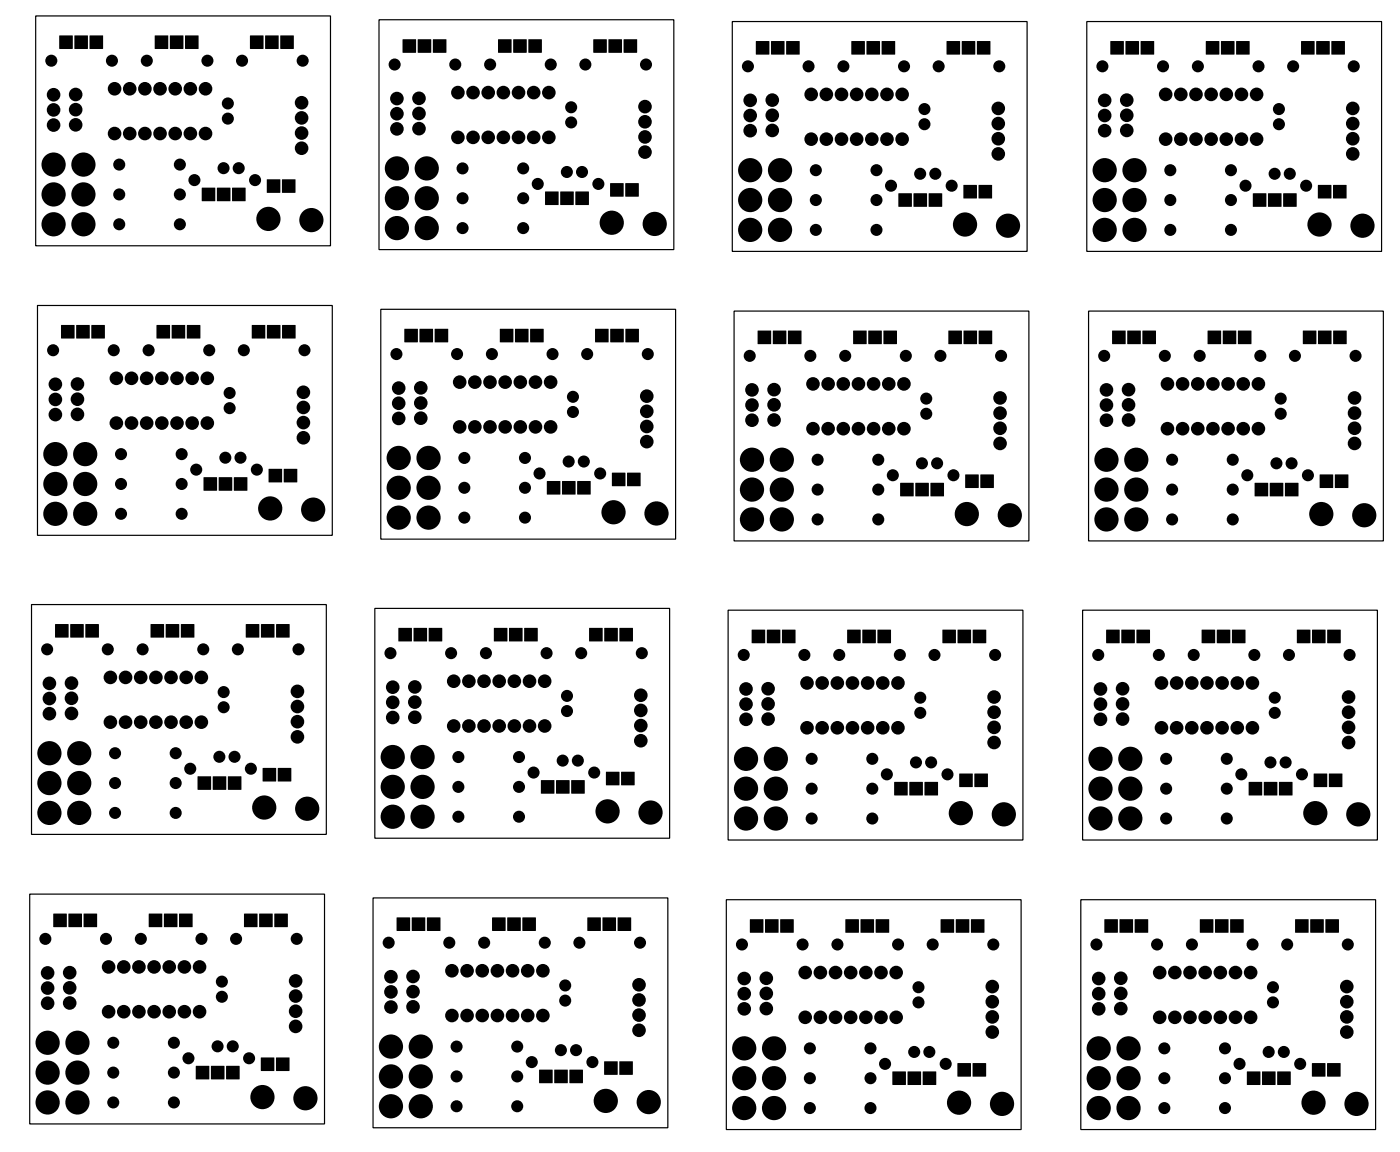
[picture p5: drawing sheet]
<svg xmlns="http://www.w3.org/2000/svg" width="235mm" height="193mm" viewBox="0 0 235 193" stroke-linecap="round" stroke-linejoin="round" font-family="sans-serif">
<g fill="#000">
<path d="M9.9 6h2.3v2.2h-2.3z" fill-rule="evenodd"/>
<path d="M12.5 6h2.2v2.2h-2.2z" fill-rule="evenodd"/>
<path d="M15 6h2.2v2.2h-2.2z" fill-rule="evenodd"/>
<path d="M25.9 6h2.3v2.2h-2.3z" fill-rule="evenodd"/>
<path d="M28.5 6h2.2v2.2h-2.2z" fill-rule="evenodd"/>
<path d="M31 6h2.2v2.2h-2.2z" fill-rule="evenodd"/>
<path d="M41.9 6h2.2v2.2h-2.2z" fill-rule="evenodd"/>
<path d="M44.4 6h2.3v2.2h-2.3z" fill-rule="evenodd"/>
<path d="M47 6h2.2v2.2h-2.2z" fill-rule="evenodd"/>
<path d="M67.5 6.6h2.2v2.2h-2.2z" fill-rule="evenodd"/>
<path d="M70 6.6h2.2v2.2h-2.2z" fill-rule="evenodd"/>
<path d="M72.6 6.6h2.2v2.2h-2.2z" fill-rule="evenodd"/>
<path d="M83.5 6.6h2.2v2.2h-2.2z" fill-rule="evenodd"/>
<path d="M86 6.6h2.2v2.2h-2.2z" fill-rule="evenodd"/>
<path d="M88.6 6.6h2.2v2.2h-2.2z" fill-rule="evenodd"/>
<path d="M99.4 6.6h2.3v2.2h-2.3z" fill-rule="evenodd"/>
<path d="M102 6.6h2.2v2.2h-2.2z" fill-rule="evenodd"/>
<path d="M104.5 6.6h2.2v2.2h-2.2z" fill-rule="evenodd"/>
<path d="M126.7 6.9h2.2v2.2h-2.2z" fill-rule="evenodd"/>
<path d="M129.2 6.9h2.2v2.2h-2.2z" fill-rule="evenodd"/>
<path d="M131.8 6.9h2.2v2.2h-2.2z" fill-rule="evenodd"/>
<path d="M142.7 6.9h2.2v2.2h-2.2z" fill-rule="evenodd"/>
<path d="M145.2 6.9h2.2v2.2h-2.2z" fill-rule="evenodd"/>
<path d="M147.8 6.9h2.2v2.2h-2.2z" fill-rule="evenodd"/>
<path d="M158.6 6.9h2.3v2.2h-2.3z" fill-rule="evenodd"/>
<path d="M161.2 6.9h2.2v2.2h-2.2z" fill-rule="evenodd"/>
<path d="M163.7 6.9h2.2v2.2h-2.2z" fill-rule="evenodd"/>
<path d="M186.1 6.9h2.2v2.2h-2.2z" fill-rule="evenodd"/>
<path d="M188.6 6.9h2.2v2.2h-2.2z" fill-rule="evenodd"/>
<path d="M191.2 6.9h2.2v2.2h-2.2z" fill-rule="evenodd"/>
<path d="M202.1 6.9h2.2v2.2h-2.2z" fill-rule="evenodd"/>
<path d="M204.6 6.9h2.2v2.2h-2.2z" fill-rule="evenodd"/>
<path d="M207.2 6.9h2.2v2.2h-2.2z" fill-rule="evenodd"/>
<path d="M218 6.9h2.3v2.2h-2.3z" fill-rule="evenodd"/>
<path d="M220.6 6.9h2.2v2.2h-2.2z" fill-rule="evenodd"/>
<path d="M223.1 6.9h2.2v2.2h-2.2z" fill-rule="evenodd"/>
<path d="M33.8 31.5h2.2v2.2h-2.2z" fill-rule="evenodd"/>
<path d="M36.4 31.5h2.2v2.2h-2.2z" fill-rule="evenodd"/>
<path d="M38.9 31.5h2.2v2.2h-2.2z" fill-rule="evenodd"/>
<path d="M44.7 30.1h2.2v2.2h-2.2z" fill-rule="evenodd"/>
<path d="M47.3 30.1h2.2v2.2h-2.2z" fill-rule="evenodd"/>
<path d="M91.4 32.1h2.2v2.2h-2.2z" fill-rule="evenodd"/>
<path d="M93.9 32.1h2.2v2.2h-2.2z" fill-rule="evenodd"/>
<path d="M96.4 32.1h2.3v2.2h-2.3z" fill-rule="evenodd"/>
<path d="M102.3 30.7h2.2v2.2h-2.2z" fill-rule="evenodd"/>
<path d="M104.8 30.7h2.2v2.2h-2.2z" fill-rule="evenodd"/>
<path d="M150.6 32.4h2.2v2.2h-2.2z" fill-rule="evenodd"/>
<path d="M153.1 32.4h2.2v2.2h-2.2z" fill-rule="evenodd"/>
<path d="M155.6 32.4h2.3v2.2h-2.3z" fill-rule="evenodd"/>
<path d="M161.5 31h2.2v2.2h-2.2z" fill-rule="evenodd"/>
<path d="M164 31h2.2v2.2h-2.2z" fill-rule="evenodd"/>
<path d="M210 32.4h2.2v2.2h-2.2z" fill-rule="evenodd"/>
<path d="M212.5 32.4h2.2v2.2h-2.2z" fill-rule="evenodd"/>
<path d="M215 32.4h2.3v2.2h-2.3z" fill-rule="evenodd"/>
<path d="M220.9 31h2.2v2.2h-2.2z" fill-rule="evenodd"/>
<path d="M223.4 31h2.2v2.2h-2.2z" fill-rule="evenodd"/>
<path d="M10.2 54.5h2.3v2.2h-2.3z" fill-rule="evenodd"/>
<path d="M12.8 54.5h2.2v2.2h-2.2z" fill-rule="evenodd"/>
<path d="M15.3 54.5h2.2v2.2h-2.2z" fill-rule="evenodd"/>
<path d="M26.2 54.5h2.3v2.2h-2.3z" fill-rule="evenodd"/>
<path d="M28.8 54.5h2.2v2.2h-2.2z" fill-rule="evenodd"/>
<path d="M31.3 54.5h2.2v2.2h-2.2z" fill-rule="evenodd"/>
<path d="M42.2 54.5h2.2v2.2h-2.2z" fill-rule="evenodd"/>
<path d="M44.7 54.5h2.3v2.2h-2.3z" fill-rule="evenodd"/>
<path d="M47.3 54.5h2.2v2.2h-2.2z" fill-rule="evenodd"/>
<path d="M67.8 55.1h2.2v2.2h-2.2z" fill-rule="evenodd"/>
<path d="M70.3 55.1h2.2v2.2h-2.2z" fill-rule="evenodd"/>
<path d="M72.9 55.1h2.2v2.2h-2.2z" fill-rule="evenodd"/>
<path d="M83.8 55.1h2.2v2.2h-2.2z" fill-rule="evenodd"/>
<path d="M86.3 55.1h2.2v2.2h-2.2z" fill-rule="evenodd"/>
<path d="M88.9 55.1h2.2v2.2h-2.2z" fill-rule="evenodd"/>
<path d="M99.7 55.1h2.3v2.2h-2.3z" fill-rule="evenodd"/>
<path d="M102.3 55.1h2.2v2.2h-2.2z" fill-rule="evenodd"/>
<path d="M104.8 55.1h2.2v2.2h-2.2z" fill-rule="evenodd"/>
<path d="M127 55.4h2.2v2.2h-2.2z" fill-rule="evenodd"/>
<path d="M129.5 55.4h2.2v2.2h-2.2z" fill-rule="evenodd"/>
<path d="M132.1 55.4h2.2v2.2h-2.2z" fill-rule="evenodd"/>
<path d="M143 55.4h2.2v2.2h-2.2z" fill-rule="evenodd"/>
<path d="M145.5 55.4h2.2v2.2h-2.2z" fill-rule="evenodd"/>
<path d="M148.1 55.4h2.2v2.2h-2.2z" fill-rule="evenodd"/>
<path d="M158.9 55.4h2.3v2.2h-2.3z" fill-rule="evenodd"/>
<path d="M161.5 55.4h2.2v2.2h-2.2z" fill-rule="evenodd"/>
<path d="M164 55.4h2.2v2.2h-2.2z" fill-rule="evenodd"/>
<path d="M186.4 55.4h2.2v2.2h-2.2z" fill-rule="evenodd"/>
<path d="M188.9 55.4h2.2v2.2h-2.2z" fill-rule="evenodd"/>
<path d="M191.5 55.4h2.2v2.2h-2.2z" fill-rule="evenodd"/>
<path d="M202.4 55.4h2.2v2.2h-2.2z" fill-rule="evenodd"/>
<path d="M204.9 55.4h2.2v2.2h-2.2z" fill-rule="evenodd"/>
<path d="M207.5 55.4h2.2v2.2h-2.2z" fill-rule="evenodd"/>
<path d="M218.3 55.4h2.3v2.2h-2.3z" fill-rule="evenodd"/>
<path d="M220.9 55.4h2.2v2.2h-2.2z" fill-rule="evenodd"/>
<path d="M223.4 55.4h2.2v2.2h-2.2z" fill-rule="evenodd"/>
<path d="M34.1 80h2.2v2.2h-2.2z" fill-rule="evenodd"/>
<path d="M36.7 80h2.2v2.2h-2.2z" fill-rule="evenodd"/>
<path d="M39.2 80h2.2v2.2h-2.2z" fill-rule="evenodd"/>
<path d="M45 78.6h2.2v2.2h-2.2z" fill-rule="evenodd"/>
<path d="M47.6 78.6h2.2v2.2h-2.2z" fill-rule="evenodd"/>
<path d="M91.7 80.6h2.2v2.2h-2.2z" fill-rule="evenodd"/>
<path d="M94.2 80.6h2.2v2.2h-2.2z" fill-rule="evenodd"/>
<path d="M96.7 80.6h2.3v2.2h-2.3z" fill-rule="evenodd"/>
<path d="M102.6 79.2h2.2v2.2h-2.2z" fill-rule="evenodd"/>
<path d="M105.1 79.2h2.2v2.2h-2.2z" fill-rule="evenodd"/>
<path d="M150.9 80.9h2.2v2.2h-2.2z" fill-rule="evenodd"/>
<path d="M153.4 80.9h2.2v2.2h-2.2z" fill-rule="evenodd"/>
<path d="M155.9 80.9h2.3v2.2h-2.3z" fill-rule="evenodd"/>
<path d="M161.8 79.5h2.2v2.2h-2.2z" fill-rule="evenodd"/>
<path d="M164.3 79.5h2.2v2.2h-2.2z" fill-rule="evenodd"/>
<path d="M210.3 80.9h2.2v2.2h-2.2z" fill-rule="evenodd"/>
<path d="M212.8 80.9h2.2v2.2h-2.2z" fill-rule="evenodd"/>
<path d="M215.3 80.9h2.3v2.2h-2.3z" fill-rule="evenodd"/>
<path d="M221.2 79.5h2.2v2.2h-2.2z" fill-rule="evenodd"/>
<path d="M223.7 79.5h2.2v2.2h-2.2z" fill-rule="evenodd"/>
<path d="M9.2 104.6h2.3v2.2h-2.3z" fill-rule="evenodd"/>
<path d="M11.8 104.6h2.2v2.2h-2.2z" fill-rule="evenodd"/>
<path d="M14.3 104.6h2.2v2.2h-2.2z" fill-rule="evenodd"/>
<path d="M25.2 104.6h2.3v2.2h-2.3z" fill-rule="evenodd"/>
<path d="M27.8 104.6h2.2v2.2h-2.2z" fill-rule="evenodd"/>
<path d="M30.3 104.6h2.2v2.2h-2.2z" fill-rule="evenodd"/>
<path d="M41.2 104.6h2.2v2.2h-2.2z" fill-rule="evenodd"/>
<path d="M43.7 104.6h2.3v2.2h-2.3z" fill-rule="evenodd"/>
<path d="M46.3 104.6h2.2v2.2h-2.2z" fill-rule="evenodd"/>
<path d="M66.8 105.2h2.2v2.2h-2.2z" fill-rule="evenodd"/>
<path d="M69.3 105.2h2.2v2.2h-2.2z" fill-rule="evenodd"/>
<path d="M71.9 105.2h2.2v2.2h-2.2z" fill-rule="evenodd"/>
<path d="M82.8 105.2h2.2v2.2h-2.2z" fill-rule="evenodd"/>
<path d="M85.3 105.2h2.2v2.2h-2.2z" fill-rule="evenodd"/>
<path d="M87.9 105.2h2.2v2.2h-2.2z" fill-rule="evenodd"/>
<path d="M98.7 105.2h2.3v2.2h-2.3z" fill-rule="evenodd"/>
<path d="M101.3 105.2h2.2v2.2h-2.2z" fill-rule="evenodd"/>
<path d="M103.8 105.2h2.2v2.2h-2.2z" fill-rule="evenodd"/>
<path d="M126 105.5h2.2v2.2h-2.2z" fill-rule="evenodd"/>
<path d="M128.5 105.5h2.2v2.2h-2.2z" fill-rule="evenodd"/>
<path d="M131.1 105.5h2.2v2.2h-2.2z" fill-rule="evenodd"/>
<path d="M142 105.5h2.2v2.2h-2.2z" fill-rule="evenodd"/>
<path d="M144.5 105.5h2.2v2.2h-2.2z" fill-rule="evenodd"/>
<path d="M147.1 105.5h2.2v2.2h-2.2z" fill-rule="evenodd"/>
<path d="M157.9 105.5h2.3v2.2h-2.3z" fill-rule="evenodd"/>
<path d="M160.5 105.5h2.2v2.2h-2.2z" fill-rule="evenodd"/>
<path d="M163 105.5h2.2v2.2h-2.2z" fill-rule="evenodd"/>
<path d="M185.4 105.5h2.2v2.2h-2.2z" fill-rule="evenodd"/>
<path d="M187.9 105.5h2.2v2.2h-2.2z" fill-rule="evenodd"/>
<path d="M190.5 105.5h2.2v2.2h-2.2z" fill-rule="evenodd"/>
<path d="M201.4 105.5h2.2v2.2h-2.2z" fill-rule="evenodd"/>
<path d="M203.9 105.5h2.2v2.2h-2.2z" fill-rule="evenodd"/>
<path d="M206.5 105.5h2.2v2.2h-2.2z" fill-rule="evenodd"/>
<path d="M217.3 105.5h2.3v2.2h-2.3z" fill-rule="evenodd"/>
<path d="M219.9 105.5h2.2v2.2h-2.2z" fill-rule="evenodd"/>
<path d="M222.4 105.5h2.2v2.2h-2.2z" fill-rule="evenodd"/>
<path d="M33.1 130.1h2.2v2.2h-2.2z" fill-rule="evenodd"/>
<path d="M35.7 130.1h2.2v2.2h-2.2z" fill-rule="evenodd"/>
<path d="M38.2 130.1h2.2v2.2h-2.2z" fill-rule="evenodd"/>
<path d="M44 128.7h2.2v2.2h-2.2z" fill-rule="evenodd"/>
<path d="M46.6 128.7h2.2v2.2h-2.2z" fill-rule="evenodd"/>
<path d="M90.7 130.7h2.2v2.2h-2.2z" fill-rule="evenodd"/>
<path d="M93.2 130.7h2.2v2.2h-2.2z" fill-rule="evenodd"/>
<path d="M95.7 130.7h2.3v2.2h-2.3z" fill-rule="evenodd"/>
<path d="M101.6 129.3h2.2v2.2h-2.2z" fill-rule="evenodd"/>
<path d="M104.1 129.3h2.2v2.2h-2.2z" fill-rule="evenodd"/>
<path d="M149.9 131h2.2v2.2h-2.2z" fill-rule="evenodd"/>
<path d="M152.4 131h2.2v2.2h-2.2z" fill-rule="evenodd"/>
<path d="M154.9 131h2.3v2.2h-2.3z" fill-rule="evenodd"/>
<path d="M160.8 129.6h2.2v2.2h-2.2z" fill-rule="evenodd"/>
<path d="M163.3 129.6h2.2v2.2h-2.2z" fill-rule="evenodd"/>
<path d="M209.3 131h2.2v2.2h-2.2z" fill-rule="evenodd"/>
<path d="M211.8 131h2.2v2.2h-2.2z" fill-rule="evenodd"/>
<path d="M214.3 131h2.3v2.2h-2.3z" fill-rule="evenodd"/>
<path d="M220.2 129.6h2.2v2.2h-2.2z" fill-rule="evenodd"/>
<path d="M222.7 129.6h2.2v2.2h-2.2z" fill-rule="evenodd"/>
<path d="M8.9 153.1h2.3v2.2h-2.3z" fill-rule="evenodd"/>
<path d="M11.5 153.1h2.2v2.2h-2.2z" fill-rule="evenodd"/>
<path d="M14 153.1h2.2v2.2h-2.2z" fill-rule="evenodd"/>
<path d="M24.9 153.1h2.3v2.2h-2.3z" fill-rule="evenodd"/>
<path d="M27.5 153.1h2.2v2.2h-2.2z" fill-rule="evenodd"/>
<path d="M30 153.1h2.2v2.2h-2.2z" fill-rule="evenodd"/>
<path d="M40.9 153.1h2.2v2.2h-2.2z" fill-rule="evenodd"/>
<path d="M43.4 153.1h2.3v2.2h-2.3z" fill-rule="evenodd"/>
<path d="M46 153.1h2.2v2.2h-2.2z" fill-rule="evenodd"/>
<path d="M66.5 153.7h2.2v2.2h-2.2z" fill-rule="evenodd"/>
<path d="M69 153.7h2.2v2.2h-2.2z" fill-rule="evenodd"/>
<path d="M71.6 153.7h2.2v2.2h-2.2z" fill-rule="evenodd"/>
<path d="M82.5 153.7h2.2v2.2h-2.2z" fill-rule="evenodd"/>
<path d="M85 153.7h2.2v2.2h-2.2z" fill-rule="evenodd"/>
<path d="M87.6 153.7h2.2v2.2h-2.2z" fill-rule="evenodd"/>
<path d="M98.4 153.7h2.3v2.2h-2.3z" fill-rule="evenodd"/>
<path d="M101 153.7h2.2v2.2h-2.2z" fill-rule="evenodd"/>
<path d="M103.5 153.7h2.2v2.2h-2.2z" fill-rule="evenodd"/>
<path d="M125.7 154h2.2v2.2h-2.2z" fill-rule="evenodd"/>
<path d="M128.2 154h2.2v2.2h-2.2z" fill-rule="evenodd"/>
<path d="M130.8 154h2.2v2.2h-2.2z" fill-rule="evenodd"/>
<path d="M141.7 154h2.2v2.2h-2.2z" fill-rule="evenodd"/>
<path d="M144.2 154h2.2v2.2h-2.2z" fill-rule="evenodd"/>
<path d="M146.8 154h2.2v2.2h-2.2z" fill-rule="evenodd"/>
<path d="M157.6 154h2.3v2.2h-2.3z" fill-rule="evenodd"/>
<path d="M160.2 154h2.2v2.2h-2.2z" fill-rule="evenodd"/>
<path d="M162.7 154h2.2v2.2h-2.2z" fill-rule="evenodd"/>
<path d="M185.1 154h2.2v2.2h-2.2z" fill-rule="evenodd"/>
<path d="M187.6 154h2.2v2.2h-2.2z" fill-rule="evenodd"/>
<path d="M190.2 154h2.2v2.2h-2.2z" fill-rule="evenodd"/>
<path d="M201.1 154h2.2v2.2h-2.2z" fill-rule="evenodd"/>
<path d="M203.6 154h2.2v2.2h-2.2z" fill-rule="evenodd"/>
<path d="M206.2 154h2.2v2.2h-2.2z" fill-rule="evenodd"/>
<path d="M217 154h2.3v2.2h-2.3z" fill-rule="evenodd"/>
<path d="M219.6 154h2.2v2.2h-2.2z" fill-rule="evenodd"/>
<path d="M222.1 154h2.2v2.2h-2.2z" fill-rule="evenodd"/>
<path d="M43.7 177.2h2.2v2.2h-2.2z" fill-rule="evenodd"/>
<path d="M46.3 177.2h2.2v2.2h-2.2z" fill-rule="evenodd"/>
<path d="M32.8 178.6h2.2v2.2h-2.2z" fill-rule="evenodd"/>
<path d="M35.4 178.6h2.2v2.2h-2.2z" fill-rule="evenodd"/>
<path d="M37.9 178.6h2.2v2.2h-2.2z" fill-rule="evenodd"/>
<path d="M90.4 179.2h2.2v2.2h-2.2z" fill-rule="evenodd"/>
<path d="M92.9 179.2h2.2v2.2h-2.2z" fill-rule="evenodd"/>
<path d="M95.4 179.2h2.3v2.2h-2.3z" fill-rule="evenodd"/>
<path d="M101.3 177.8h2.2v2.2h-2.2z" fill-rule="evenodd"/>
<path d="M103.8 177.8h2.2v2.2h-2.2z" fill-rule="evenodd"/>
<path d="M149.6 179.5h2.2v2.2h-2.2z" fill-rule="evenodd"/>
<path d="M152.1 179.5h2.2v2.2h-2.2z" fill-rule="evenodd"/>
<path d="M154.6 179.5h2.3v2.2h-2.3z" fill-rule="evenodd"/>
<path d="M160.5 178.1h2.2v2.2h-2.2z" fill-rule="evenodd"/>
<path d="M163 178.1h2.2v2.2h-2.2z" fill-rule="evenodd"/>
<path d="M209 179.5h2.2v2.2h-2.2z" fill-rule="evenodd"/>
<path d="M211.5 179.5h2.2v2.2h-2.2z" fill-rule="evenodd"/>
<path d="M214 179.5h2.3v2.2h-2.3z" fill-rule="evenodd"/>
<path d="M219.9 178.1h2.2v2.2h-2.2z" fill-rule="evenodd"/>
<path d="M222.4 178.1h2.2v2.2h-2.2z" fill-rule="evenodd"/>
<circle cx="8.6" cy="10.2" r="1.01"/>
<circle cx="9" cy="15.9" r="1.14"/>
<circle cx="9" cy="18.4" r="1.14"/>
<circle cx="12.7" cy="18.4" r="1.14"/>
<circle cx="12.7" cy="15.8" r="1.14"/>
<circle cx="18.8" cy="10.2" r="1.01"/>
<circle cx="19.2" cy="14.9" r="1.14"/>
<circle cx="21.7" cy="14.9" r="1.14"/>
<circle cx="24.3" cy="14.9" r="1.14"/>
<circle cx="24.6" cy="10.2" r="1.01"/>
<circle cx="26.8" cy="14.9" r="1.14"/>
<circle cx="29.4" cy="14.9" r="1.14"/>
<circle cx="31.9" cy="14.9" r="1.14"/>
<circle cx="34.4" cy="14.9" r="1.14"/>
<circle cx="34.8" cy="10.2" r="1.01"/>
<circle cx="38.2" cy="19.9" r="1.01"/>
<circle cx="38.2" cy="17.3" r="1.01"/>
<circle cx="40.6" cy="10.2" r="1.01"/>
<circle cx="50.5" cy="17.2" r="1.14"/>
<circle cx="50.5" cy="19.8" r="1.14"/>
<circle cx="50.7" cy="10.2" r="1.01"/>
<circle cx="66.1" cy="10.8" r="1.01"/>
<circle cx="66.5" cy="19.1" r="1.14"/>
<circle cx="66.5" cy="16.5" r="1.14"/>
<circle cx="70.2" cy="16.5" r="1.14"/>
<circle cx="70.2" cy="19" r="1.14"/>
<circle cx="76.3" cy="10.8" r="1.01"/>
<circle cx="76.7" cy="15.5" r="1.14"/>
<circle cx="79.3" cy="15.5" r="1.14"/>
<circle cx="81.8" cy="15.5" r="1.14"/>
<circle cx="82.1" cy="10.8" r="1.01"/>
<circle cx="84.3" cy="15.5" r="1.14"/>
<circle cx="86.9" cy="15.5" r="1.14"/>
<circle cx="89.4" cy="15.5" r="1.14"/>
<circle cx="92" cy="15.5" r="1.14"/>
<circle cx="92.3" cy="10.8" r="1.01"/>
<circle cx="95.7" cy="18" r="1.01"/>
<circle cx="98.1" cy="10.8" r="1.01"/>
<circle cx="108.1" cy="17.9" r="1.14"/>
<circle cx="108.2" cy="10.8" r="1.01"/>
<circle cx="125.3" cy="11.1" r="1.01"/>
<circle cx="125.7" cy="19.4" r="1.14"/>
<circle cx="125.7" cy="16.8" r="1.14"/>
<circle cx="129.4" cy="16.8" r="1.14"/>
<circle cx="129.4" cy="19.3" r="1.14"/>
<circle cx="135.5" cy="11.1" r="1.01"/>
<circle cx="135.9" cy="15.8" r="1.14"/>
<circle cx="138.5" cy="15.8" r="1.14"/>
<circle cx="141" cy="15.8" r="1.14"/>
<circle cx="141.3" cy="11.1" r="1.01"/>
<circle cx="143.5" cy="15.8" r="1.14"/>
<circle cx="146.1" cy="15.8" r="1.14"/>
<circle cx="148.6" cy="15.8" r="1.14"/>
<circle cx="151.2" cy="15.8" r="1.14"/>
<circle cx="151.5" cy="11.1" r="1.01"/>
<circle cx="154.9" cy="18.3" r="1.01"/>
<circle cx="157.3" cy="11.1" r="1.01"/>
<circle cx="167.3" cy="18.2" r="1.14"/>
<circle cx="167.4" cy="11.1" r="1.01"/>
<circle cx="184.7" cy="11.1" r="1.01"/>
<circle cx="185.1" cy="19.4" r="1.14"/>
<circle cx="185.1" cy="16.8" r="1.14"/>
<circle cx="188.8" cy="19.3" r="1.14"/>
<circle cx="188.8" cy="16.8" r="1.14"/>
<circle cx="194.9" cy="11.1" r="1.01"/>
<circle cx="195.3" cy="15.8" r="1.14"/>
<circle cx="197.9" cy="15.8" r="1.14"/>
<circle cx="200.4" cy="15.8" r="1.14"/>
<circle cx="200.7" cy="11.1" r="1.01"/>
<circle cx="202.9" cy="15.8" r="1.14"/>
<circle cx="205.5" cy="15.8" r="1.14"/>
<circle cx="208" cy="15.8" r="1.14"/>
<circle cx="210.6" cy="15.8" r="1.14"/>
<circle cx="210.9" cy="11.1" r="1.01"/>
<circle cx="214.3" cy="18.3" r="1.01"/>
<circle cx="216.7" cy="11.1" r="1.01"/>
<circle cx="226.7" cy="18.2" r="1.14"/>
<circle cx="226.8" cy="11.1" r="1.01"/>
<circle cx="9" cy="27.6" r="2.03"/>
<circle cx="9" cy="37.6" r="2.03"/>
<circle cx="9" cy="32.6" r="2.03"/>
<circle cx="9" cy="21" r="1.14"/>
<circle cx="12.7" cy="20.9" r="1.14"/>
<circle cx="14" cy="37.6" r="2.03"/>
<circle cx="14" cy="32.6" r="2.03"/>
<circle cx="14" cy="27.6" r="2.03"/>
<circle cx="19.2" cy="22.4" r="1.14"/>
<circle cx="20" cy="37.6" r="1.01"/>
<circle cx="20" cy="27.6" r="1.01"/>
<circle cx="20" cy="32.6" r="1.01"/>
<circle cx="21.7" cy="22.4" r="1.14"/>
<circle cx="24.3" cy="22.4" r="1.14"/>
<circle cx="26.8" cy="22.4" r="1.14"/>
<circle cx="29.4" cy="22.4" r="1.14"/>
<circle cx="30.1" cy="37.6" r="1.01"/>
<circle cx="30.1" cy="27.6" r="1.01"/>
<circle cx="30.1" cy="32.6" r="1.01"/>
<circle cx="31.9" cy="22.4" r="1.14"/>
<circle cx="32.6" cy="30.2" r="1.01"/>
<circle cx="34.4" cy="22.4" r="1.14"/>
<circle cx="37.5" cy="28.2" r="1.01"/>
<circle cx="40" cy="28.2" r="1.01"/>
<circle cx="42.7" cy="30.2" r="1.01"/>
<circle cx="45" cy="36.7" r="2.03"/>
<circle cx="50.5" cy="24.8" r="1.14"/>
<circle cx="50.5" cy="22.3" r="1.14"/>
<circle cx="52.2" cy="36.9" r="2.03"/>
<circle cx="66.5" cy="33.2" r="2.03"/>
<circle cx="66.5" cy="38.2" r="2.03"/>
<circle cx="66.5" cy="28.2" r="2.03"/>
<circle cx="66.5" cy="21.6" r="1.14"/>
<circle cx="70.2" cy="21.6" r="1.14"/>
<circle cx="71.5" cy="28.2" r="2.03"/>
<circle cx="71.5" cy="33.2" r="2.03"/>
<circle cx="71.5" cy="38.2" r="2.03"/>
<circle cx="76.7" cy="23" r="1.14"/>
<circle cx="77.5" cy="28.2" r="1.01"/>
<circle cx="77.5" cy="33.2" r="1.01"/>
<circle cx="77.5" cy="38.2" r="1.01"/>
<circle cx="79.3" cy="23" r="1.14"/>
<circle cx="81.8" cy="23" r="1.14"/>
<circle cx="84.3" cy="23" r="1.14"/>
<circle cx="86.9" cy="23" r="1.14"/>
<circle cx="87.7" cy="33.2" r="1.01"/>
<circle cx="87.7" cy="38.2" r="1.01"/>
<circle cx="87.7" cy="28.2" r="1.01"/>
<circle cx="89.4" cy="23" r="1.14"/>
<circle cx="90.1" cy="30.8" r="1.01"/>
<circle cx="92" cy="23" r="1.14"/>
<circle cx="95" cy="28.8" r="1.01"/>
<circle cx="95.7" cy="20.5" r="1.01"/>
<circle cx="97.5" cy="28.8" r="1.01"/>
<circle cx="100.3" cy="30.8" r="1.01"/>
<circle cx="102.5" cy="37.3" r="2.03"/>
<circle cx="108.1" cy="22.9" r="1.14"/>
<circle cx="108.1" cy="20.4" r="1.14"/>
<circle cx="108.1" cy="25.5" r="1.14"/>
<circle cx="109.7" cy="37.5" r="2.03"/>
<circle cx="125.7" cy="33.5" r="2.03"/>
<circle cx="125.7" cy="28.5" r="2.03"/>
<circle cx="125.7" cy="38.5" r="2.03"/>
<circle cx="125.7" cy="21.9" r="1.14"/>
<circle cx="129.4" cy="21.9" r="1.14"/>
<circle cx="130.7" cy="38.5" r="2.03"/>
<circle cx="130.7" cy="33.5" r="2.03"/>
<circle cx="130.7" cy="28.5" r="2.03"/>
<circle cx="135.9" cy="23.3" r="1.14"/>
<circle cx="136.7" cy="28.5" r="1.01"/>
<circle cx="136.7" cy="33.5" r="1.01"/>
<circle cx="136.7" cy="38.5" r="1.01"/>
<circle cx="138.5" cy="23.3" r="1.14"/>
<circle cx="141" cy="23.3" r="1.14"/>
<circle cx="143.5" cy="23.3" r="1.14"/>
<circle cx="146.1" cy="23.3" r="1.14"/>
<circle cx="146.9" cy="38.5" r="1.01"/>
<circle cx="146.9" cy="33.5" r="1.01"/>
<circle cx="146.9" cy="28.5" r="1.01"/>
<circle cx="148.6" cy="23.3" r="1.14"/>
<circle cx="149.3" cy="31.1" r="1.01"/>
<circle cx="151.2" cy="23.3" r="1.14"/>
<circle cx="154.2" cy="29.1" r="1.01"/>
<circle cx="154.9" cy="20.8" r="1.01"/>
<circle cx="156.7" cy="29.1" r="1.01"/>
<circle cx="159.5" cy="31.1" r="1.01"/>
<circle cx="161.7" cy="37.6" r="2.03"/>
<circle cx="167.3" cy="20.7" r="1.14"/>
<circle cx="167.3" cy="23.2" r="1.14"/>
<circle cx="167.3" cy="25.8" r="1.14"/>
<circle cx="168.9" cy="37.8" r="2.03"/>
<circle cx="185.1" cy="33.5" r="2.03"/>
<circle cx="185.1" cy="38.5" r="2.03"/>
<circle cx="185.1" cy="28.5" r="2.03"/>
<circle cx="185.1" cy="21.9" r="1.14"/>
<circle cx="188.8" cy="21.9" r="1.14"/>
<circle cx="190.1" cy="38.5" r="2.03"/>
<circle cx="190.1" cy="28.5" r="2.03"/>
<circle cx="190.1" cy="33.5" r="2.03"/>
<circle cx="195.3" cy="23.3" r="1.14"/>
<circle cx="196.1" cy="28.5" r="1.01"/>
<circle cx="196.1" cy="33.5" r="1.01"/>
<circle cx="196.1" cy="38.5" r="1.01"/>
<circle cx="197.9" cy="23.3" r="1.14"/>
<circle cx="200.4" cy="23.3" r="1.14"/>
<circle cx="202.9" cy="23.3" r="1.14"/>
<circle cx="205.5" cy="23.3" r="1.14"/>
<circle cx="206.3" cy="33.5" r="1.01"/>
<circle cx="206.3" cy="28.5" r="1.01"/>
<circle cx="206.3" cy="38.5" r="1.01"/>
<circle cx="208" cy="23.3" r="1.14"/>
<circle cx="208.7" cy="31.1" r="1.01"/>
<circle cx="210.6" cy="23.3" r="1.14"/>
<circle cx="213.6" cy="29.1" r="1.01"/>
<circle cx="214.3" cy="20.8" r="1.01"/>
<circle cx="216.1" cy="29.1" r="1.01"/>
<circle cx="218.9" cy="31.1" r="1.01"/>
<circle cx="221.1" cy="37.6" r="2.03"/>
<circle cx="226.7" cy="25.8" r="1.14"/>
<circle cx="226.7" cy="20.7" r="1.14"/>
<circle cx="226.7" cy="23.2" r="1.14"/>
<circle cx="228.3" cy="37.8" r="2.03"/>
<circle cx="8.9" cy="58.7" r="1.01"/>
<circle cx="19.1" cy="58.7" r="1.01"/>
<circle cx="24.9" cy="58.7" r="1.01"/>
<circle cx="35.1" cy="58.7" r="1.01"/>
<circle cx="40.9" cy="58.7" r="1.01"/>
<circle cx="51" cy="58.7" r="1.01"/>
<circle cx="66.4" cy="59.3" r="1.01"/>
<circle cx="76.6" cy="59.3" r="1.01"/>
<circle cx="82.4" cy="59.3" r="1.01"/>
<circle cx="92.6" cy="59.3" r="1.01"/>
<circle cx="98.4" cy="59.3" r="1.01"/>
<circle cx="108.5" cy="59.3" r="1.01"/>
<circle cx="125.6" cy="59.6" r="1.01"/>
<circle cx="135.8" cy="59.6" r="1.01"/>
<circle cx="141.6" cy="59.6" r="1.01"/>
<circle cx="151.8" cy="59.6" r="1.01"/>
<circle cx="157.6" cy="59.6" r="1.01"/>
<circle cx="167.7" cy="59.6" r="1.01"/>
<circle cx="185" cy="59.6" r="1.01"/>
<circle cx="195.2" cy="59.6" r="1.01"/>
<circle cx="201" cy="59.6" r="1.01"/>
<circle cx="211.2" cy="59.6" r="1.01"/>
<circle cx="217" cy="59.6" r="1.01"/>
<circle cx="227.1" cy="59.6" r="1.01"/>
<circle cx="9.3" cy="76.1" r="2.03"/>
<circle cx="9.3" cy="69.5" r="1.14"/>
<circle cx="9.3" cy="66.9" r="1.14"/>
<circle cx="9.3" cy="64.4" r="1.14"/>
<circle cx="13" cy="64.3" r="1.14"/>
<circle cx="13" cy="66.9" r="1.14"/>
<circle cx="13" cy="69.4" r="1.14"/>
<circle cx="14.3" cy="76.1" r="2.03"/>
<circle cx="19.5" cy="63.4" r="1.14"/>
<circle cx="19.5" cy="70.9" r="1.14"/>
<circle cx="20.3" cy="76.1" r="1.01"/>
<circle cx="22" cy="63.4" r="1.14"/>
<circle cx="22" cy="70.9" r="1.14"/>
<circle cx="24.6" cy="70.9" r="1.14"/>
<circle cx="24.6" cy="63.4" r="1.14"/>
<circle cx="27.1" cy="63.4" r="1.14"/>
<circle cx="27.1" cy="70.9" r="1.14"/>
<circle cx="29.7" cy="63.4" r="1.14"/>
<circle cx="29.7" cy="70.9" r="1.14"/>
<circle cx="30.4" cy="76.1" r="1.01"/>
<circle cx="32.2" cy="70.9" r="1.14"/>
<circle cx="32.2" cy="63.4" r="1.14"/>
<circle cx="32.9" cy="78.7" r="1.01"/>
<circle cx="34.7" cy="63.4" r="1.14"/>
<circle cx="34.7" cy="70.9" r="1.14"/>
<circle cx="37.8" cy="76.7" r="1.01"/>
<circle cx="38.5" cy="68.4" r="1.01"/>
<circle cx="38.5" cy="65.8" r="1.01"/>
<circle cx="40.3" cy="76.7" r="1.01"/>
<circle cx="43" cy="78.7" r="1.01"/>
<circle cx="50.8" cy="73.3" r="1.14"/>
<circle cx="50.8" cy="65.7" r="1.14"/>
<circle cx="50.8" cy="68.3" r="1.14"/>
<circle cx="50.8" cy="70.8" r="1.14"/>
<circle cx="66.8" cy="76.7" r="2.03"/>
<circle cx="66.8" cy="70.1" r="1.14"/>
<circle cx="66.8" cy="65" r="1.14"/>
<circle cx="66.8" cy="67.6" r="1.14"/>
<circle cx="70.5" cy="70.1" r="1.14"/>
<circle cx="70.5" cy="65" r="1.14"/>
<circle cx="70.5" cy="67.5" r="1.14"/>
<circle cx="71.8" cy="76.7" r="2.03"/>
<circle cx="77" cy="71.5" r="1.14"/>
<circle cx="77" cy="64" r="1.14"/>
<circle cx="77.8" cy="76.7" r="1.01"/>
<circle cx="79.6" cy="71.5" r="1.14"/>
<circle cx="79.6" cy="64" r="1.14"/>
<circle cx="82.1" cy="64" r="1.14"/>
<circle cx="82.1" cy="71.5" r="1.14"/>
<circle cx="84.6" cy="64" r="1.14"/>
<circle cx="84.6" cy="71.5" r="1.14"/>
<circle cx="87.2" cy="71.5" r="1.14"/>
<circle cx="87.2" cy="64" r="1.14"/>
<circle cx="88" cy="76.7" r="1.01"/>
<circle cx="89.7" cy="64" r="1.14"/>
<circle cx="89.7" cy="71.5" r="1.14"/>
<circle cx="90.4" cy="79.3" r="1.01"/>
<circle cx="92.3" cy="64" r="1.14"/>
<circle cx="92.3" cy="71.5" r="1.14"/>
<circle cx="95.3" cy="77.3" r="1.01"/>
<circle cx="96" cy="66.5" r="1.01"/>
<circle cx="96" cy="69" r="1.01"/>
<circle cx="97.8" cy="77.3" r="1.01"/>
<circle cx="100.6" cy="79.3" r="1.01"/>
<circle cx="108.4" cy="66.4" r="1.14"/>
<circle cx="108.4" cy="68.9" r="1.14"/>
<circle cx="108.4" cy="74" r="1.14"/>
<circle cx="108.4" cy="71.4" r="1.14"/>
<circle cx="126" cy="77" r="2.03"/>
<circle cx="126" cy="67.9" r="1.14"/>
<circle cx="126" cy="65.3" r="1.14"/>
<circle cx="126" cy="70.4" r="1.14"/>
<circle cx="129.7" cy="65.3" r="1.14"/>
<circle cx="129.7" cy="70.4" r="1.14"/>
<circle cx="129.7" cy="67.8" r="1.14"/>
<circle cx="131" cy="77" r="2.03"/>
<circle cx="136.2" cy="64.3" r="1.14"/>
<circle cx="136.2" cy="71.8" r="1.14"/>
<circle cx="137" cy="77" r="1.01"/>
<circle cx="138.8" cy="71.8" r="1.14"/>
<circle cx="138.8" cy="64.3" r="1.14"/>
<circle cx="141.3" cy="71.8" r="1.14"/>
<circle cx="141.3" cy="64.3" r="1.14"/>
<circle cx="143.8" cy="71.8" r="1.14"/>
<circle cx="143.8" cy="64.3" r="1.14"/>
<circle cx="146.4" cy="71.8" r="1.14"/>
<circle cx="146.4" cy="64.3" r="1.14"/>
<circle cx="147.2" cy="77" r="1.01"/>
<circle cx="148.9" cy="71.8" r="1.14"/>
<circle cx="148.9" cy="64.3" r="1.14"/>
<circle cx="149.6" cy="79.6" r="1.01"/>
<circle cx="151.5" cy="71.8" r="1.14"/>
<circle cx="151.5" cy="64.3" r="1.14"/>
<circle cx="154.5" cy="77.6" r="1.01"/>
<circle cx="155.2" cy="69.3" r="1.01"/>
<circle cx="155.2" cy="66.8" r="1.01"/>
<circle cx="157" cy="77.6" r="1.01"/>
<circle cx="159.8" cy="79.6" r="1.01"/>
<circle cx="167.6" cy="71.7" r="1.14"/>
<circle cx="167.6" cy="69.2" r="1.14"/>
<circle cx="167.6" cy="66.7" r="1.14"/>
<circle cx="167.6" cy="74.3" r="1.14"/>
<circle cx="185.4" cy="77" r="2.03"/>
<circle cx="185.4" cy="67.9" r="1.14"/>
<circle cx="185.4" cy="70.4" r="1.14"/>
<circle cx="185.4" cy="65.3" r="1.14"/>
<circle cx="189.1" cy="70.4" r="1.14"/>
<circle cx="189.1" cy="65.3" r="1.14"/>
<circle cx="189.1" cy="67.8" r="1.14"/>
<circle cx="190.4" cy="77" r="2.03"/>
<circle cx="195.6" cy="71.8" r="1.14"/>
<circle cx="195.6" cy="64.3" r="1.14"/>
<circle cx="196.4" cy="77" r="1.01"/>
<circle cx="198.2" cy="64.3" r="1.14"/>
<circle cx="198.2" cy="71.8" r="1.14"/>
<circle cx="200.7" cy="64.3" r="1.14"/>
<circle cx="200.7" cy="71.8" r="1.14"/>
<circle cx="203.2" cy="64.3" r="1.14"/>
<circle cx="203.2" cy="71.8" r="1.14"/>
<circle cx="205.8" cy="71.8" r="1.14"/>
<circle cx="205.8" cy="64.3" r="1.14"/>
<circle cx="206.6" cy="77" r="1.01"/>
<circle cx="208.3" cy="64.3" r="1.14"/>
<circle cx="208.3" cy="71.8" r="1.14"/>
<circle cx="209" cy="79.6" r="1.01"/>
<circle cx="210.9" cy="71.8" r="1.14"/>
<circle cx="210.9" cy="64.3" r="1.14"/>
<circle cx="213.9" cy="77.6" r="1.01"/>
<circle cx="214.6" cy="66.8" r="1.01"/>
<circle cx="214.6" cy="69.3" r="1.01"/>
<circle cx="216.4" cy="77.6" r="1.01"/>
<circle cx="219.2" cy="79.6" r="1.01"/>
<circle cx="227" cy="71.7" r="1.14"/>
<circle cx="227" cy="69.2" r="1.14"/>
<circle cx="227" cy="66.7" r="1.14"/>
<circle cx="227" cy="74.3" r="1.14"/>
<circle cx="9.3" cy="86.1" r="2.03"/>
<circle cx="9.3" cy="81.1" r="2.03"/>
<circle cx="14.3" cy="86.1" r="2.03"/>
<circle cx="14.3" cy="81.1" r="2.03"/>
<circle cx="20.3" cy="81.1" r="1.01"/>
<circle cx="20.3" cy="86.1" r="1.01"/>
<circle cx="30.4" cy="81.1" r="1.01"/>
<circle cx="30.4" cy="86.1" r="1.01"/>
<circle cx="45.3" cy="85.2" r="2.03"/>
<circle cx="52.5" cy="85.4" r="2.03"/>
<circle cx="66.8" cy="86.7" r="2.03"/>
<circle cx="66.8" cy="81.7" r="2.03"/>
<circle cx="71.8" cy="86.7" r="2.03"/>
<circle cx="71.8" cy="81.7" r="2.03"/>
<circle cx="77.8" cy="81.7" r="1.01"/>
<circle cx="77.8" cy="86.7" r="1.01"/>
<circle cx="88" cy="81.7" r="1.01"/>
<circle cx="88" cy="86.7" r="1.01"/>
<circle cx="102.8" cy="85.8" r="2.03"/>
<circle cx="110" cy="86" r="2.03"/>
<circle cx="126" cy="87" r="2.03"/>
<circle cx="126" cy="82" r="2.03"/>
<circle cx="131" cy="87" r="2.03"/>
<circle cx="131" cy="82" r="2.03"/>
<circle cx="137" cy="82" r="1.01"/>
<circle cx="137" cy="87" r="1.01"/>
<circle cx="147.2" cy="82" r="1.01"/>
<circle cx="147.2" cy="87" r="1.01"/>
<circle cx="162" cy="86.1" r="2.03"/>
<circle cx="169.2" cy="86.3" r="2.03"/>
<circle cx="185.4" cy="87" r="2.03"/>
<circle cx="185.4" cy="82" r="2.03"/>
<circle cx="190.4" cy="87" r="2.03"/>
<circle cx="190.4" cy="82" r="2.03"/>
<circle cx="196.4" cy="82" r="1.01"/>
<circle cx="196.4" cy="87" r="1.01"/>
<circle cx="206.6" cy="82" r="1.01"/>
<circle cx="206.6" cy="87" r="1.01"/>
<circle cx="221.4" cy="86.1" r="2.03"/>
<circle cx="228.6" cy="86.3" r="2.03"/>
<circle cx="7.9" cy="108.8" r="1.01"/>
<circle cx="8.3" cy="117" r="1.14"/>
<circle cx="8.3" cy="114.5" r="1.14"/>
<circle cx="8.3" cy="119.6" r="1.14"/>
<circle cx="12" cy="117" r="1.14"/>
<circle cx="12" cy="114.4" r="1.14"/>
<circle cx="12" cy="119.5" r="1.14"/>
<circle cx="18.1" cy="108.8" r="1.01"/>
<circle cx="18.5" cy="113.5" r="1.14"/>
<circle cx="21" cy="113.5" r="1.14"/>
<circle cx="23.6" cy="113.5" r="1.14"/>
<circle cx="23.9" cy="108.8" r="1.01"/>
<circle cx="26.1" cy="113.5" r="1.14"/>
<circle cx="28.7" cy="113.5" r="1.14"/>
<circle cx="31.2" cy="113.5" r="1.14"/>
<circle cx="33.7" cy="113.5" r="1.14"/>
<circle cx="34.1" cy="108.8" r="1.01"/>
<circle cx="37.5" cy="118.5" r="1.01"/>
<circle cx="37.5" cy="115.9" r="1.01"/>
<circle cx="39.9" cy="108.8" r="1.01"/>
<circle cx="49.8" cy="115.8" r="1.14"/>
<circle cx="49.8" cy="118.4" r="1.14"/>
<circle cx="50" cy="108.8" r="1.01"/>
<circle cx="65.4" cy="109.4" r="1.01"/>
<circle cx="65.8" cy="117.7" r="1.14"/>
<circle cx="65.8" cy="115.1" r="1.14"/>
<circle cx="69.5" cy="117.6" r="1.14"/>
<circle cx="69.5" cy="115.1" r="1.14"/>
<circle cx="75.6" cy="109.4" r="1.01"/>
<circle cx="76" cy="114.1" r="1.14"/>
<circle cx="78.6" cy="114.1" r="1.14"/>
<circle cx="81.1" cy="114.1" r="1.14"/>
<circle cx="81.4" cy="109.4" r="1.01"/>
<circle cx="83.6" cy="114.1" r="1.14"/>
<circle cx="86.2" cy="114.1" r="1.14"/>
<circle cx="88.7" cy="114.1" r="1.14"/>
<circle cx="91.3" cy="114.1" r="1.14"/>
<circle cx="91.6" cy="109.4" r="1.01"/>
<circle cx="95" cy="119.1" r="1.01"/>
<circle cx="95" cy="116.6" r="1.01"/>
<circle cx="97.4" cy="109.4" r="1.01"/>
<circle cx="107.4" cy="116.5" r="1.14"/>
<circle cx="107.4" cy="119" r="1.14"/>
<circle cx="107.5" cy="109.4" r="1.01"/>
<circle cx="124.6" cy="109.7" r="1.01"/>
<circle cx="125" cy="118" r="1.14"/>
<circle cx="125" cy="115.4" r="1.14"/>
<circle cx="128.7" cy="117.9" r="1.14"/>
<circle cx="128.7" cy="115.4" r="1.14"/>
<circle cx="134.8" cy="109.7" r="1.01"/>
<circle cx="135.2" cy="114.4" r="1.14"/>
<circle cx="137.8" cy="114.4" r="1.14"/>
<circle cx="140.3" cy="114.4" r="1.14"/>
<circle cx="140.6" cy="109.7" r="1.01"/>
<circle cx="142.8" cy="114.4" r="1.14"/>
<circle cx="145.4" cy="114.4" r="1.14"/>
<circle cx="147.9" cy="114.4" r="1.14"/>
<circle cx="150.5" cy="114.4" r="1.14"/>
<circle cx="150.8" cy="109.7" r="1.01"/>
<circle cx="154.2" cy="116.9" r="1.01"/>
<circle cx="154.2" cy="119.4" r="1.01"/>
<circle cx="156.6" cy="109.7" r="1.01"/>
<circle cx="166.6" cy="116.8" r="1.14"/>
<circle cx="166.6" cy="119.3" r="1.14"/>
<circle cx="166.7" cy="109.7" r="1.01"/>
<circle cx="184" cy="109.7" r="1.01"/>
<circle cx="184.4" cy="115.4" r="1.14"/>
<circle cx="184.4" cy="118" r="1.14"/>
<circle cx="188.1" cy="117.9" r="1.14"/>
<circle cx="188.1" cy="115.4" r="1.14"/>
<circle cx="194.2" cy="109.7" r="1.01"/>
<circle cx="194.6" cy="114.4" r="1.14"/>
<circle cx="197.2" cy="114.4" r="1.14"/>
<circle cx="199.7" cy="114.4" r="1.14"/>
<circle cx="200" cy="109.7" r="1.01"/>
<circle cx="202.2" cy="114.4" r="1.14"/>
<circle cx="204.8" cy="114.4" r="1.14"/>
<circle cx="207.3" cy="114.4" r="1.14"/>
<circle cx="209.9" cy="114.4" r="1.14"/>
<circle cx="210.2" cy="109.7" r="1.01"/>
<circle cx="213.6" cy="119.4" r="1.01"/>
<circle cx="213.6" cy="116.9" r="1.01"/>
<circle cx="216" cy="109.7" r="1.01"/>
<circle cx="226" cy="116.8" r="1.14"/>
<circle cx="226" cy="119.3" r="1.14"/>
<circle cx="226.1" cy="109.7" r="1.01"/>
<circle cx="8.3" cy="126.2" r="2.03"/>
<circle cx="8.3" cy="131.2" r="2.03"/>
<circle cx="8.3" cy="136.2" r="2.03"/>
<circle cx="13.3" cy="136.2" r="2.03"/>
<circle cx="13.3" cy="131.2" r="2.03"/>
<circle cx="13.3" cy="126.2" r="2.03"/>
<circle cx="18.5" cy="121" r="1.14"/>
<circle cx="19.3" cy="136.2" r="1.01"/>
<circle cx="19.3" cy="131.2" r="1.01"/>
<circle cx="19.3" cy="126.2" r="1.01"/>
<circle cx="21" cy="121" r="1.14"/>
<circle cx="23.6" cy="121" r="1.14"/>
<circle cx="26.1" cy="121" r="1.14"/>
<circle cx="28.7" cy="121" r="1.14"/>
<circle cx="29.4" cy="131.2" r="1.01"/>
<circle cx="29.4" cy="136.2" r="1.01"/>
<circle cx="29.4" cy="126.2" r="1.01"/>
<circle cx="31.2" cy="121" r="1.14"/>
<circle cx="31.9" cy="128.8" r="1.01"/>
<circle cx="33.7" cy="121" r="1.14"/>
<circle cx="36.8" cy="126.8" r="1.01"/>
<circle cx="39.3" cy="126.8" r="1.01"/>
<circle cx="42" cy="128.8" r="1.01"/>
<circle cx="44.3" cy="135.3" r="2.03"/>
<circle cx="49.8" cy="120.9" r="1.14"/>
<circle cx="49.8" cy="123.4" r="1.14"/>
<circle cx="51.5" cy="135.5" r="2.03"/>
<circle cx="65.8" cy="131.8" r="2.03"/>
<circle cx="65.8" cy="136.8" r="2.03"/>
<circle cx="65.8" cy="126.8" r="2.03"/>
<circle cx="65.8" cy="120.2" r="1.14"/>
<circle cx="69.5" cy="120.2" r="1.14"/>
<circle cx="70.8" cy="131.8" r="2.03"/>
<circle cx="70.8" cy="136.8" r="2.03"/>
<circle cx="70.8" cy="126.8" r="2.03"/>
<circle cx="76" cy="121.6" r="1.14"/>
<circle cx="76.8" cy="136.8" r="1.01"/>
<circle cx="76.8" cy="126.8" r="1.01"/>
<circle cx="76.8" cy="131.8" r="1.01"/>
<circle cx="78.6" cy="121.6" r="1.14"/>
<circle cx="81.1" cy="121.6" r="1.14"/>
<circle cx="83.6" cy="121.6" r="1.14"/>
<circle cx="86.2" cy="121.6" r="1.14"/>
<circle cx="87" cy="126.8" r="1.01"/>
<circle cx="87" cy="136.8" r="1.01"/>
<circle cx="87" cy="131.8" r="1.01"/>
<circle cx="88.7" cy="121.6" r="1.14"/>
<circle cx="89.4" cy="129.4" r="1.01"/>
<circle cx="91.3" cy="121.6" r="1.14"/>
<circle cx="94.3" cy="127.4" r="1.01"/>
<circle cx="96.8" cy="127.4" r="1.01"/>
<circle cx="99.6" cy="129.4" r="1.01"/>
<circle cx="101.8" cy="135.9" r="2.03"/>
<circle cx="107.4" cy="124.1" r="1.14"/>
<circle cx="107.4" cy="121.5" r="1.14"/>
<circle cx="109" cy="136.1" r="2.03"/>
<circle cx="125" cy="132.1" r="2.03"/>
<circle cx="125" cy="127.1" r="2.03"/>
<circle cx="125" cy="137.1" r="2.03"/>
<circle cx="125" cy="120.5" r="1.14"/>
<circle cx="128.7" cy="120.5" r="1.14"/>
<circle cx="130" cy="127.1" r="2.03"/>
<circle cx="130" cy="137.1" r="2.03"/>
<circle cx="130" cy="132.1" r="2.03"/>
<circle cx="135.2" cy="121.9" r="1.14"/>
<circle cx="136" cy="137.1" r="1.01"/>
<circle cx="136" cy="132.1" r="1.01"/>
<circle cx="136" cy="127.1" r="1.01"/>
<circle cx="137.8" cy="121.9" r="1.14"/>
<circle cx="140.3" cy="121.9" r="1.14"/>
<circle cx="142.8" cy="121.9" r="1.14"/>
<circle cx="145.4" cy="121.9" r="1.14"/>
<circle cx="146.2" cy="132.1" r="1.01"/>
<circle cx="146.2" cy="127.1" r="1.01"/>
<circle cx="146.2" cy="137.1" r="1.01"/>
<circle cx="147.9" cy="121.9" r="1.14"/>
<circle cx="148.6" cy="129.7" r="1.01"/>
<circle cx="150.5" cy="121.9" r="1.14"/>
<circle cx="153.5" cy="127.7" r="1.01"/>
<circle cx="156" cy="127.7" r="1.01"/>
<circle cx="158.8" cy="129.7" r="1.01"/>
<circle cx="161" cy="136.2" r="2.03"/>
<circle cx="166.6" cy="121.8" r="1.14"/>
<circle cx="166.6" cy="124.4" r="1.14"/>
<circle cx="168.2" cy="136.4" r="2.03"/>
<circle cx="184.4" cy="127.1" r="2.03"/>
<circle cx="184.4" cy="137.1" r="2.03"/>
<circle cx="184.4" cy="132.1" r="2.03"/>
<circle cx="184.4" cy="120.5" r="1.14"/>
<circle cx="188.1" cy="120.5" r="1.14"/>
<circle cx="189.4" cy="132.1" r="2.03"/>
<circle cx="189.4" cy="127.1" r="2.03"/>
<circle cx="189.4" cy="137.1" r="2.03"/>
<circle cx="194.6" cy="121.9" r="1.14"/>
<circle cx="195.4" cy="137.1" r="1.01"/>
<circle cx="195.4" cy="127.1" r="1.01"/>
<circle cx="195.4" cy="132.1" r="1.01"/>
<circle cx="197.2" cy="121.9" r="1.14"/>
<circle cx="199.7" cy="121.9" r="1.14"/>
<circle cx="202.2" cy="121.9" r="1.14"/>
<circle cx="204.8" cy="121.9" r="1.14"/>
<circle cx="205.6" cy="127.1" r="1.01"/>
<circle cx="205.6" cy="137.1" r="1.01"/>
<circle cx="205.6" cy="132.1" r="1.01"/>
<circle cx="207.3" cy="121.9" r="1.14"/>
<circle cx="208" cy="129.7" r="1.01"/>
<circle cx="209.9" cy="121.9" r="1.14"/>
<circle cx="212.9" cy="127.7" r="1.01"/>
<circle cx="215.4" cy="127.7" r="1.01"/>
<circle cx="218.2" cy="129.7" r="1.01"/>
<circle cx="220.4" cy="136.2" r="2.03"/>
<circle cx="226" cy="124.4" r="1.14"/>
<circle cx="226" cy="121.8" r="1.14"/>
<circle cx="227.6" cy="136.4" r="2.03"/>
<circle cx="7.6" cy="157.3" r="1.01"/>
<circle cx="17.8" cy="157.3" r="1.01"/>
<circle cx="23.6" cy="157.3" r="1.01"/>
<circle cx="33.8" cy="157.3" r="1.01"/>
<circle cx="39.6" cy="157.3" r="1.01"/>
<circle cx="49.7" cy="157.3" r="1.01"/>
<circle cx="65.1" cy="157.9" r="1.01"/>
<circle cx="75.3" cy="157.9" r="1.01"/>
<circle cx="81.1" cy="157.9" r="1.01"/>
<circle cx="91.3" cy="157.9" r="1.01"/>
<circle cx="97.1" cy="157.9" r="1.01"/>
<circle cx="107.2" cy="157.9" r="1.01"/>
<circle cx="124.3" cy="158.2" r="1.01"/>
<circle cx="134.5" cy="158.2" r="1.01"/>
<circle cx="140.3" cy="158.2" r="1.01"/>
<circle cx="150.5" cy="158.2" r="1.01"/>
<circle cx="156.3" cy="158.2" r="1.01"/>
<circle cx="166.4" cy="158.2" r="1.01"/>
<circle cx="183.7" cy="158.2" r="1.01"/>
<circle cx="193.9" cy="158.2" r="1.01"/>
<circle cx="199.7" cy="158.2" r="1.01"/>
<circle cx="209.9" cy="158.2" r="1.01"/>
<circle cx="215.7" cy="158.2" r="1.01"/>
<circle cx="225.8" cy="158.2" r="1.01"/>
<circle cx="8" cy="179.7" r="2.03"/>
<circle cx="8" cy="174.7" r="2.03"/>
<circle cx="8" cy="165.5" r="1.14"/>
<circle cx="8" cy="168.1" r="1.14"/>
<circle cx="8" cy="163" r="1.14"/>
<circle cx="11.7" cy="168" r="1.14"/>
<circle cx="11.7" cy="165.5" r="1.14"/>
<circle cx="11.7" cy="162.9" r="1.14"/>
<circle cx="13" cy="179.7" r="2.03"/>
<circle cx="13" cy="174.7" r="2.03"/>
<circle cx="18.2" cy="169.5" r="1.14"/>
<circle cx="18.2" cy="162" r="1.14"/>
<circle cx="19" cy="174.7" r="1.01"/>
<circle cx="19" cy="179.7" r="1.01"/>
<circle cx="20.7" cy="169.5" r="1.14"/>
<circle cx="20.7" cy="162" r="1.14"/>
<circle cx="23.3" cy="169.5" r="1.14"/>
<circle cx="23.3" cy="162" r="1.14"/>
<circle cx="25.8" cy="169.5" r="1.14"/>
<circle cx="25.8" cy="162" r="1.14"/>
<circle cx="28.4" cy="169.5" r="1.14"/>
<circle cx="28.4" cy="162" r="1.14"/>
<circle cx="29.1" cy="174.7" r="1.01"/>
<circle cx="29.1" cy="179.7" r="1.01"/>
<circle cx="30.9" cy="169.5" r="1.14"/>
<circle cx="30.9" cy="162" r="1.14"/>
<circle cx="31.6" cy="177.3" r="1.01"/>
<circle cx="33.4" cy="169.5" r="1.14"/>
<circle cx="33.4" cy="162" r="1.14"/>
<circle cx="36.5" cy="175.3" r="1.01"/>
<circle cx="37.2" cy="164.4" r="1.01"/>
<circle cx="37.2" cy="167" r="1.01"/>
<circle cx="39" cy="175.3" r="1.01"/>
<circle cx="41.7" cy="177.3" r="1.01"/>
<circle cx="49.5" cy="169.4" r="1.14"/>
<circle cx="49.5" cy="164.3" r="1.14"/>
<circle cx="49.5" cy="166.9" r="1.14"/>
<circle cx="49.5" cy="171.9" r="1.14"/>
<circle cx="65.5" cy="175.3" r="2.03"/>
<circle cx="65.5" cy="168.7" r="1.14"/>
<circle cx="65.5" cy="166.2" r="1.14"/>
<circle cx="65.5" cy="163.6" r="1.14"/>
<circle cx="69.2" cy="168.7" r="1.14"/>
<circle cx="69.2" cy="166.1" r="1.14"/>
<circle cx="69.2" cy="163.6" r="1.14"/>
<circle cx="70.5" cy="175.3" r="2.03"/>
<circle cx="75.7" cy="170.1" r="1.14"/>
<circle cx="75.7" cy="162.6" r="1.14"/>
<circle cx="76.5" cy="175.3" r="1.01"/>
<circle cx="78.3" cy="170.1" r="1.14"/>
<circle cx="78.3" cy="162.6" r="1.14"/>
<circle cx="80.8" cy="170.1" r="1.14"/>
<circle cx="80.8" cy="162.6" r="1.14"/>
<circle cx="83.3" cy="170.1" r="1.14"/>
<circle cx="83.3" cy="162.6" r="1.14"/>
<circle cx="85.9" cy="170.1" r="1.14"/>
<circle cx="85.9" cy="162.6" r="1.14"/>
<circle cx="86.7" cy="175.3" r="1.01"/>
<circle cx="88.4" cy="170.1" r="1.14"/>
<circle cx="88.4" cy="162.6" r="1.14"/>
<circle cx="89.1" cy="177.9" r="1.01"/>
<circle cx="91" cy="170.1" r="1.14"/>
<circle cx="91" cy="162.6" r="1.14"/>
<circle cx="94" cy="175.9" r="1.01"/>
<circle cx="94.7" cy="167.6" r="1.01"/>
<circle cx="94.7" cy="165.1" r="1.01"/>
<circle cx="96.5" cy="175.9" r="1.01"/>
<circle cx="99.3" cy="177.9" r="1.01"/>
<circle cx="107.1" cy="170" r="1.14"/>
<circle cx="107.1" cy="167.5" r="1.14"/>
<circle cx="107.1" cy="172.6" r="1.14"/>
<circle cx="107.1" cy="165" r="1.14"/>
<circle cx="124.7" cy="175.6" r="2.03"/>
<circle cx="124.7" cy="163.9" r="1.14"/>
<circle cx="124.7" cy="166.5" r="1.14"/>
<circle cx="124.7" cy="169" r="1.14"/>
<circle cx="128.4" cy="169" r="1.14"/>
<circle cx="128.4" cy="166.4" r="1.14"/>
<circle cx="128.4" cy="163.9" r="1.14"/>
<circle cx="129.7" cy="175.6" r="2.03"/>
<circle cx="134.9" cy="170.4" r="1.14"/>
<circle cx="134.9" cy="162.9" r="1.14"/>
<circle cx="135.7" cy="175.6" r="1.01"/>
<circle cx="137.5" cy="170.4" r="1.14"/>
<circle cx="137.5" cy="162.9" r="1.14"/>
<circle cx="140" cy="170.4" r="1.14"/>
<circle cx="140" cy="162.9" r="1.14"/>
<circle cx="142.5" cy="170.4" r="1.14"/>
<circle cx="142.5" cy="162.9" r="1.14"/>
<circle cx="145.1" cy="170.4" r="1.14"/>
<circle cx="145.1" cy="162.9" r="1.14"/>
<circle cx="145.9" cy="175.6" r="1.01"/>
<circle cx="147.6" cy="170.4" r="1.14"/>
<circle cx="147.6" cy="162.9" r="1.14"/>
<circle cx="148.3" cy="178.2" r="1.01"/>
<circle cx="150.2" cy="170.4" r="1.14"/>
<circle cx="150.2" cy="162.9" r="1.14"/>
<circle cx="153.2" cy="176.2" r="1.01"/>
<circle cx="153.9" cy="167.9" r="1.01"/>
<circle cx="153.9" cy="165.4" r="1.01"/>
<circle cx="155.7" cy="176.2" r="1.01"/>
<circle cx="158.5" cy="178.2" r="1.01"/>
<circle cx="166.3" cy="172.9" r="1.14"/>
<circle cx="166.3" cy="165.3" r="1.14"/>
<circle cx="166.3" cy="170.3" r="1.14"/>
<circle cx="166.3" cy="167.8" r="1.14"/>
<circle cx="184.1" cy="175.6" r="2.03"/>
<circle cx="184.1" cy="169" r="1.14"/>
<circle cx="184.1" cy="163.9" r="1.14"/>
<circle cx="184.1" cy="166.5" r="1.14"/>
<circle cx="187.8" cy="166.4" r="1.14"/>
<circle cx="187.8" cy="169" r="1.14"/>
<circle cx="187.8" cy="163.9" r="1.14"/>
<circle cx="189.1" cy="175.6" r="2.03"/>
<circle cx="194.3" cy="170.4" r="1.14"/>
<circle cx="194.3" cy="162.9" r="1.14"/>
<circle cx="195.1" cy="175.6" r="1.01"/>
<circle cx="196.9" cy="170.4" r="1.14"/>
<circle cx="196.9" cy="162.9" r="1.14"/>
<circle cx="199.4" cy="170.4" r="1.14"/>
<circle cx="199.4" cy="162.9" r="1.14"/>
<circle cx="201.9" cy="170.4" r="1.14"/>
<circle cx="201.9" cy="162.9" r="1.14"/>
<circle cx="204.5" cy="170.4" r="1.14"/>
<circle cx="204.5" cy="162.9" r="1.14"/>
<circle cx="205.3" cy="175.6" r="1.01"/>
<circle cx="207" cy="170.4" r="1.14"/>
<circle cx="207" cy="162.9" r="1.14"/>
<circle cx="207.7" cy="178.2" r="1.01"/>
<circle cx="209.6" cy="170.4" r="1.14"/>
<circle cx="209.6" cy="162.9" r="1.14"/>
<circle cx="212.6" cy="176.2" r="1.01"/>
<circle cx="213.3" cy="167.9" r="1.01"/>
<circle cx="213.3" cy="165.4" r="1.01"/>
<circle cx="215.1" cy="176.2" r="1.01"/>
<circle cx="217.9" cy="178.2" r="1.01"/>
<circle cx="225.7" cy="167.8" r="1.14"/>
<circle cx="225.7" cy="172.9" r="1.14"/>
<circle cx="225.7" cy="165.3" r="1.14"/>
<circle cx="225.7" cy="170.3" r="1.14"/>
<circle cx="8" cy="184.7" r="2.03"/>
<circle cx="13" cy="184.7" r="2.03"/>
<circle cx="19" cy="184.7" r="1.01"/>
<circle cx="29.1" cy="184.7" r="1.01"/>
<circle cx="44" cy="183.8" r="2.03"/>
<circle cx="51.2" cy="184" r="2.03"/>
<circle cx="65.5" cy="185.3" r="2.03"/>
<circle cx="65.5" cy="180.3" r="2.03"/>
<circle cx="70.5" cy="185.3" r="2.03"/>
<circle cx="70.5" cy="180.3" r="2.03"/>
<circle cx="76.5" cy="180.3" r="1.01"/>
<circle cx="76.5" cy="185.3" r="1.01"/>
<circle cx="86.7" cy="185.3" r="1.01"/>
<circle cx="86.7" cy="180.3" r="1.01"/>
<circle cx="101.5" cy="184.4" r="2.03"/>
<circle cx="108.7" cy="184.6" r="2.03"/>
<circle cx="124.7" cy="185.6" r="2.03"/>
<circle cx="124.7" cy="180.6" r="2.03"/>
<circle cx="129.7" cy="180.6" r="2.03"/>
<circle cx="129.7" cy="185.6" r="2.03"/>
<circle cx="135.7" cy="180.6" r="1.01"/>
<circle cx="135.7" cy="185.6" r="1.01"/>
<circle cx="145.9" cy="185.6" r="1.01"/>
<circle cx="145.9" cy="180.6" r="1.01"/>
<circle cx="160.7" cy="184.7" r="2.03"/>
<circle cx="167.9" cy="184.9" r="2.03"/>
<circle cx="184.1" cy="180.6" r="2.03"/>
<circle cx="184.1" cy="185.6" r="2.03"/>
<circle cx="189.1" cy="185.6" r="2.03"/>
<circle cx="189.1" cy="180.6" r="2.03"/>
<circle cx="195.1" cy="185.6" r="1.01"/>
<circle cx="195.1" cy="180.6" r="1.01"/>
<circle cx="205.3" cy="180.6" r="1.01"/>
<circle cx="205.3" cy="185.6" r="1.01"/>
<circle cx="220.1" cy="184.7" r="2.03"/>
<circle cx="227.3" cy="184.9" r="2.03"/>
</g>
<g fill="none" stroke="#000" stroke-width=".2">
<path d="M6 2.7h49.4v38.5h-49.4zM63.5 3.3h49.4v38.5h-49.4zM122.7 3.6h49.4v38.5h-49.4zM182.1 3.6h49.4v38.5h-49.4zM6.3 51.2h49.4v38.5h-49.4zM63.8 51.8h49.4v38.5h-49.4zM123 52.1h49.4v38.5h-49.4zM182.4 52.1h49.4v38.5h-49.4zM5.3 101.3h49.4v38.5h-49.4zM62.8 101.9h49.4v38.5h-49.4zM122 102.2h49.4v38.5h-49.4zM181.4 102.2h49.4v38.5h-49.4z"/>
<path d="M5 149.8h49.4v38.5h-49.4zM62.5 150.4h49.4v38.5h-49.4zM121.7 150.7h49.4v38.5h-49.4zM181.1 150.7h49.4v38.5h-49.4z"/>
</g>
</svg>
